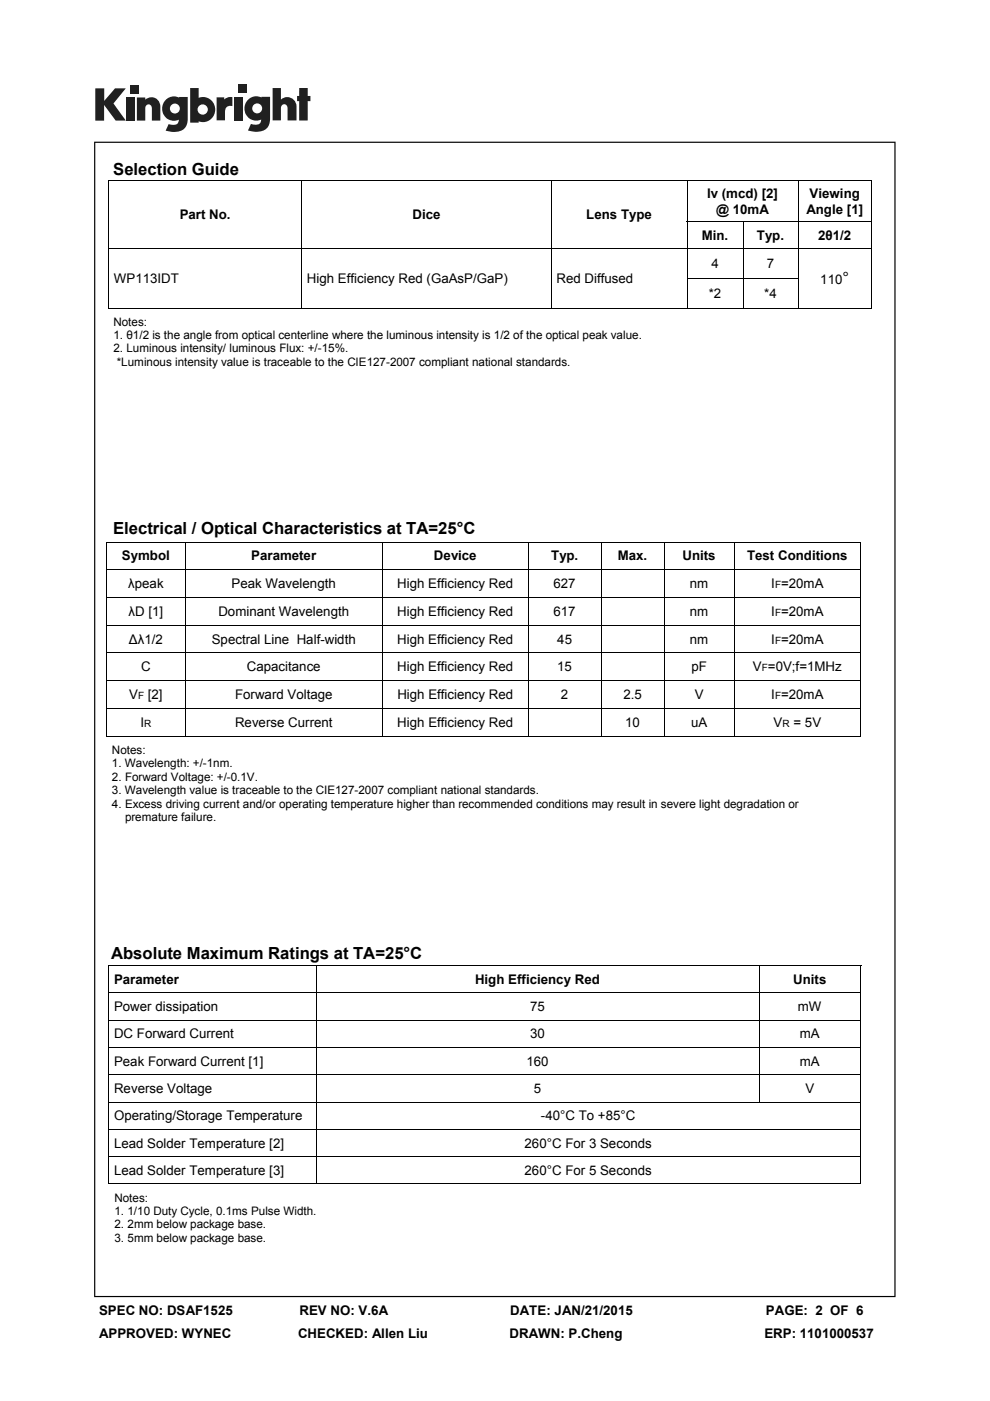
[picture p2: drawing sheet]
<svg xmlns="http://www.w3.org/2000/svg" width="210mm" height="297mm" viewBox="0 0 210 297" stroke-linecap="round" stroke-linejoin="round" font-family="sans-serif">
<defs><g id="words">
<g font-size="3.5">
<text x="24" y="37.1">Selection Guide</text>
<text x="178.7" y="60.2">°</text>
<text x="24" y="113.3">Electrical / Optical Characteristics at TA=25°C</text>
<text x="23.6" y="203.3">Absolute Maximum Ratings at TA=25°C</text>
</g>
<g font-size="2.8">
<text x="38.1" y="46.5">Part No.</text>
<text x="87.5" y="46.5">Dice</text>
<text x="124.4" y="46.5">Lens Type</text>
<text x="150" y="42.1">Iv (mcd) [2]</text>
<text x="151.9" y="45.3">@ 10mA</text>
<text x="171" y="45.3">Angle [1]</text>
<text x="171.7" y="42.1">Viewing</text>
<text x="148.8" y="50.9">Min.</text>
<text x="160.5" y="50.9">Typ.</text>
<text x="173.5" y="50.9">2θ1/2</text>
<text x="24.2" y="60">WP113IDT</text>
<text x="65.1" y="60">High Efficiency Red (GaAsP/GaP)</text>
<text x="118" y="60">Red Diffused</text>
<text x="150.9" y="56.9">4</text>
<text x="162.6" y="56.9">7</text>
<text x="150.3" y="63.1">*2</text>
<text x="162.1" y="63.1">*4</text>
<text x="174" y="60.2">110</text>
<text x="25.8" y="118.8">Symbol</text>
<text x="53.3" y="118.8">Parameter</text>
<text x="92" y="118.8">Device</text>
<text x="116.9" y="118.8">Typ.</text>
<text x="131" y="118.8">Max.</text>
<text x="144.8" y="118.8">Units</text>
<text x="158.5" y="118.8">Test Conditions</text>
<text x="27.2" y="124.7">λpeak</text>
<text x="49.1" y="124.7">Peak Wavelength</text>
<text x="84.3" y="124.7">High Efficiency Red</text>
<text x="117.4" y="124.7">627</text>
<text x="146.3" y="124.7">nm</text>
<text x="163.6" y="124.7">I =20mA</text>
<text x="27.3" y="130.6">λD [1]</text>
<text x="46.3" y="130.6">Dominant Wavelength</text>
<text x="84.3" y="130.6">High Efficiency Red</text>
<text x="117.4" y="130.6">617</text>
<text x="146.3" y="130.6">nm</text>
<text x="163.6" y="130.6">I =20mA</text>
<text x="27.3" y="136.5">Δλ1/2</text>
<text x="44.9" y="136.5">Spectral Line Half-width</text>
<text x="84.3" y="136.5">High Efficiency Red</text>
<text x="118.2" y="136.5">45</text>
<text x="146.3" y="136.5">nm</text>
<text x="163.6" y="136.5">I =20mA</text>
<text x="29.9" y="142.4">C</text>
<text x="52.3" y="142.4">Capacitance</text>
<text x="84.3" y="142.4">High Efficiency Red</text>
<text x="118.2" y="142.4">15</text>
<text x="146.6" y="142.4">pF</text>
<text x="159.7" y="142.4">V =0V;f=1MHz</text>
<text x="27.4" y="148.3">V</text>
<text x="31.3" y="148.3">[2]</text>
<text x="49.9" y="148.3">Forward Voltage</text>
<text x="84.3" y="148.3">High Efficiency Red</text>
<text x="119" y="148.3">2</text>
<text x="132.2" y="148.3">2.5</text>
<text x="147.4" y="148.3">V</text>
<text x="163.6" y="148.3">I =20mA</text>
<text x="29.8" y="154.1">I</text>
<text x="49.8" y="154.1">Reverse Current</text>
<text x="84.3" y="154.1">High Efficiency Red</text>
<text x="132.6" y="154.1">10</text>
<text x="146.6" y="154.1">uA</text>
<text x="164.1" y="154.1">V</text>
<text x="168.3" y="154.1">= 5V</text>
<text x="24.2" y="208.6">Parameter</text>
<text x="100.8" y="208.6">High Efficiency Red</text>
<text x="168.2" y="208.6">Units</text>
<text x="24.2" y="214.3">Power dissipation</text>
<text x="112.4" y="214.3">75</text>
<text x="169.2" y="214.3">mW</text>
<text x="24.2" y="220.1">DC Forward Current</text>
<text x="112.4" y="220.1">30</text>
<text x="169.7" y="220.1">mA</text>
<text x="24.2" y="225.9">Peak Forward Current [1]</text>
<text x="111.7" y="225.9">160</text>
<text x="169.7" y="225.9">mA</text>
<text x="24.2" y="231.7">Reverse Voltage</text>
<text x="113.2" y="231.7">5</text>
<text x="170.8" y="231.7">V</text>
<text x="24.2" y="237.5">Operating/Storage Temperature</text>
<text x="114.7" y="237.5">-40°C To +85°C</text>
<text x="24.2" y="243.3">Lead Solder Temperature [2]</text>
<text x="111.3" y="243.3">260°C For 3 Seconds</text>
<text x="24.2" y="249.1">Lead Solder Temperature [3]</text>
<text x="111.3" y="249.1">260°C For 5 Seconds</text>
<text x="21" y="278.7">SPEC NO: DSAF1525</text>
<text x="63.5" y="278.7">REV NO: V.6A</text>
<text x="108.2" y="278.7">DATE: JAN/21/2015</text>
<text x="162.4" y="278.7">PAGE: 2 OF 6</text>
<text x="21" y="283.6">APPROVED: WYNEC</text>
<text x="63.2" y="283.6">CHECKED: Allen Liu</text>
<text x="108.1" y="283.6">DRAWN: P.Cheng</text>
<text x="162.1" y="283.6">ERP: 1101000537</text>
</g>
<g font-size="2.5">
<text x="24.1" y="69">Notes:</text>
<text x="24.1" y="71.9">1. θ1/2 is the angle from optical centerline where the luminous intensity is 1/2 of the optical peak value.</text>
<text x="24.1" y="74.7">2. Luminous intensity/ luminous Flux: +/-15%.</text>
<text x="24.8" y="77.6">*Luminous intensity value is traceable to the CIE127-2007 compliant national standards.</text>
<text x="23.7" y="159.9">Notes:</text>
<text x="23.7" y="162.7">1. Wavelength: +/-1nm.</text>
<text x="23.7" y="165.5">2. Forward Voltage: +/-0.1V.</text>
<text x="23.7" y="171.2">4. Excess driving current and/or operating temperature higher than recommended conditions may result in severe light degradation or</text>
<text x="23.7" y="168.4">3. Wavelength value is traceable to the CIE127-2007 compliant national standards.</text>
<text x="26.5" y="174.1">premature failure.</text>
<text x="24.3" y="254.8">Notes:</text>
<text x="24.3" y="257.6">1. 1/10 Duty Cycle, 0.1ms Pulse Width.</text>
<text x="24.3" y="260.4">2. 2mm below package base.</text>
<text x="24.3" y="263.3">3. 5mm below package base.</text>
</g>
<g font-size="2.1">
<text x="164.4" y="124.7">F</text>
<text x="164.4" y="130.6">F</text>
<text x="164.4" y="136.5">F</text>
<text x="161.6" y="142.4">F</text>
<text x="29.3" y="148.3">F</text>
<text x="164.4" y="148.3">F</text>
<text x="30.6" y="154.1">R</text>
<text x="166" y="154.1">R</text>
</g>
</g></defs>
<g fill="#231f20">
<path d="M20.2 18.7h1.9v2.7l2.3-2.7h2.3l-2.6 3.2 2.6 3.7h-2.2l-2.4-3.3v3.3h-1.9z"/>
<path d="M26.7 20.7h1.8v4.9h-1.8z"/>
<path d="M49.6 20.7h1.8v4.9h-1.8z"/>
<path d="M27.6 18h1.8v1.8h-1.8z"/>
<path d="M50.6 17.9h1.8v1.8h-1.8z"/>
<path d="M29 20.7h1.8v.4a1.9 1.9 0 0 1 2.2-.3 1.9 1.9 0 0 1 1 2v2.8h-1.8v-2.7a.7 .7 0 0 0-.7-.8 .7 .7 0 0 0-.7 .8v2.7h-1.8z"/>
<path d="M45.9 20.6h1.7v.5a2.02 2.02 0 0 1 1.7-.5v1.9h-.2a1.12 1.12 0 0 0-1.4 1.3v1.7h-1.8z"/>
<path d="M57.8 18.7h1.8v2.4a1.98 1.98 0 0 1 2.2-.3 1.98 1.98 0 0 1 1.1 2v2.7h-1.9v-2.6a.7 .7 0 0 0-.7-.8 .7 .7 0 0 0-.7 .8v2.6h-1.8z"/>
<path d="M63.5 18.7h1.8v1.6h.5v1.1h-.5v4.1h-1.8v-4.1h-.5v-1.1h.5z"/>
<path d="M40.3 18.7v7.3h1.8v-.3a2.63 2.63 0 0 0 3.5-2.5 2.63 2.63 0 0 0-3.5-2.5v-2zM41.9 23.2a1.1 1.1 0 0 1 2.2 0 1.1 1.1 0 0 1-2.2 0z"/>
<path d="M35.3 21a2.56 2.56 0 0 0-.6 3.3 2.56 2.56 0 0 0 3.2 1.1 1.09 1.09 0 0 1-1.5 1.1l-.6-.2-.7 1.4a5.3 5.3 0 0 0 3.8-.2 2.69 2.69 0 0 0 .9-2.4v-4.5h-1.8v.1l-.8-.2a2.44 2.44 0 0 0-1.9 .5zM36 23a1.06 1.06 0 0 1 2.1 0 1.06 1.06 0 0 1-2.1 0z"/>
<path d="M52.8 21a2.56 2.56 0 0 0-.6 3.3 2.56 2.56 0 0 0 3.2 1 1.09 1.09 0 0 1-1.5 1.1l-.7-.1-.6 1.4a5.3 5.3 0 0 0 3.7-.3 2.69 2.69 0 0 0 1-2.3v-4.6h-1.8v.2l-.9-.3a2.44 2.44 0 0 0-1.8 .6zM53.5 23a1.06 1.06 0 0 1 2.1 0 1.06 1.06 0 0 1-2.1 0z"/>
</g>
<path d="M20 30v245h169.9v-245zM20.2 30.3h169.5v244.5h-169.5z" fill="#000"/>
<g fill="none" stroke="#000" stroke-width=".21">
<path d="M23 38.4h161.9M23.1 38.3v26.9M64 38.4v14.2M117 38.4v14.2M145.7 38.4v8.6M169.3 38.4v8.6M184.8 38.3v26.9M23.2 52.7h161.5M64 52.8v12.4M117 52.8v12.4M145.6 47.1h39.1M145.6 59.1h23.8"/>
<path d="M145.7 47.1v5.5M145.7 52.8v12.4M157.6 47.1v5.5M157.6 52.8v12.4M169.3 47.1v5.5M169.3 52.8v12.4M23 65.3h161.9M22.5 114.9h160.1M22.6 114.9v41.1M39.3 115v5.6M81.2 115v5.6M112 115v5.6"/>
<path d="M127.6 115v5.6M140.9 115v5.6M155.8 115v5.6M182.6 114.9v41.1M22.7 120.7h159.8M22.7 126.7h159.8M22.7 132.6h159.8M22.7 138.4h159.8M39.3 120.8v5.8M39.3 126.7v5.8M39.3 132.6v5.7M39.3 138.5v5.8"/>
<path d="M81.2 120.8v5.8M81.2 126.7v5.8M81.2 132.6v5.7M81.2 138.5v5.8M112 120.8v5.8M112 126.7v5.8M112 132.6v5.7M112 138.5v5.8M127.6 120.8v5.8M127.6 126.7v5.8M127.6 132.6v5.7M127.6 138.5v5.8"/>
<path d="M140.9 120.8v5.8M140.9 126.7v5.8M140.9 132.6v5.7M140.9 138.5v5.8M155.8 120.8v5.8M155.8 126.7v5.8M155.8 132.6v5.7M155.8 138.5v5.8M22.5 156.1h160.1M22.7 144.3h159.8M22.7 150.3h159.8M39.3 144.4v5.8"/>
<path d="M39.3 150.3v5.7M81.2 144.4v5.8M81.2 150.3v5.7M112 144.4v5.8M112 150.3v5.7M127.6 144.4v5.8M127.6 150.3v5.7M140.9 144.4v5.8M140.9 150.3v5.7M155.8 144.4v5.8M155.8 150.3v5.7M23 204.8h159.7"/>
<path d="M23.1 204.7v46.2M23.2 210.5h159.3M23.2 216.3h159.3M67 204.9v5.5M67 210.6v5.6M67 216.4v5.6M161 204.9v5.5M161 210.6v5.6M161 216.4v5.6M182.6 204.7v46.2M23.2 222.1h159.3M23.2 227.9h159.3"/>
<path d="M23.2 233.7h159.3M23.2 239.5h159.3M67 222.2v5.6M67 228v5.6M67 233.8v5.6M67 239.6v5.6M161 222.2v5.6M161 228v5.6M23 251h159.7M23.2 245.3h159.3M67 245.4v5.5"/>
</g>
<use href="#words"/>
</svg>
